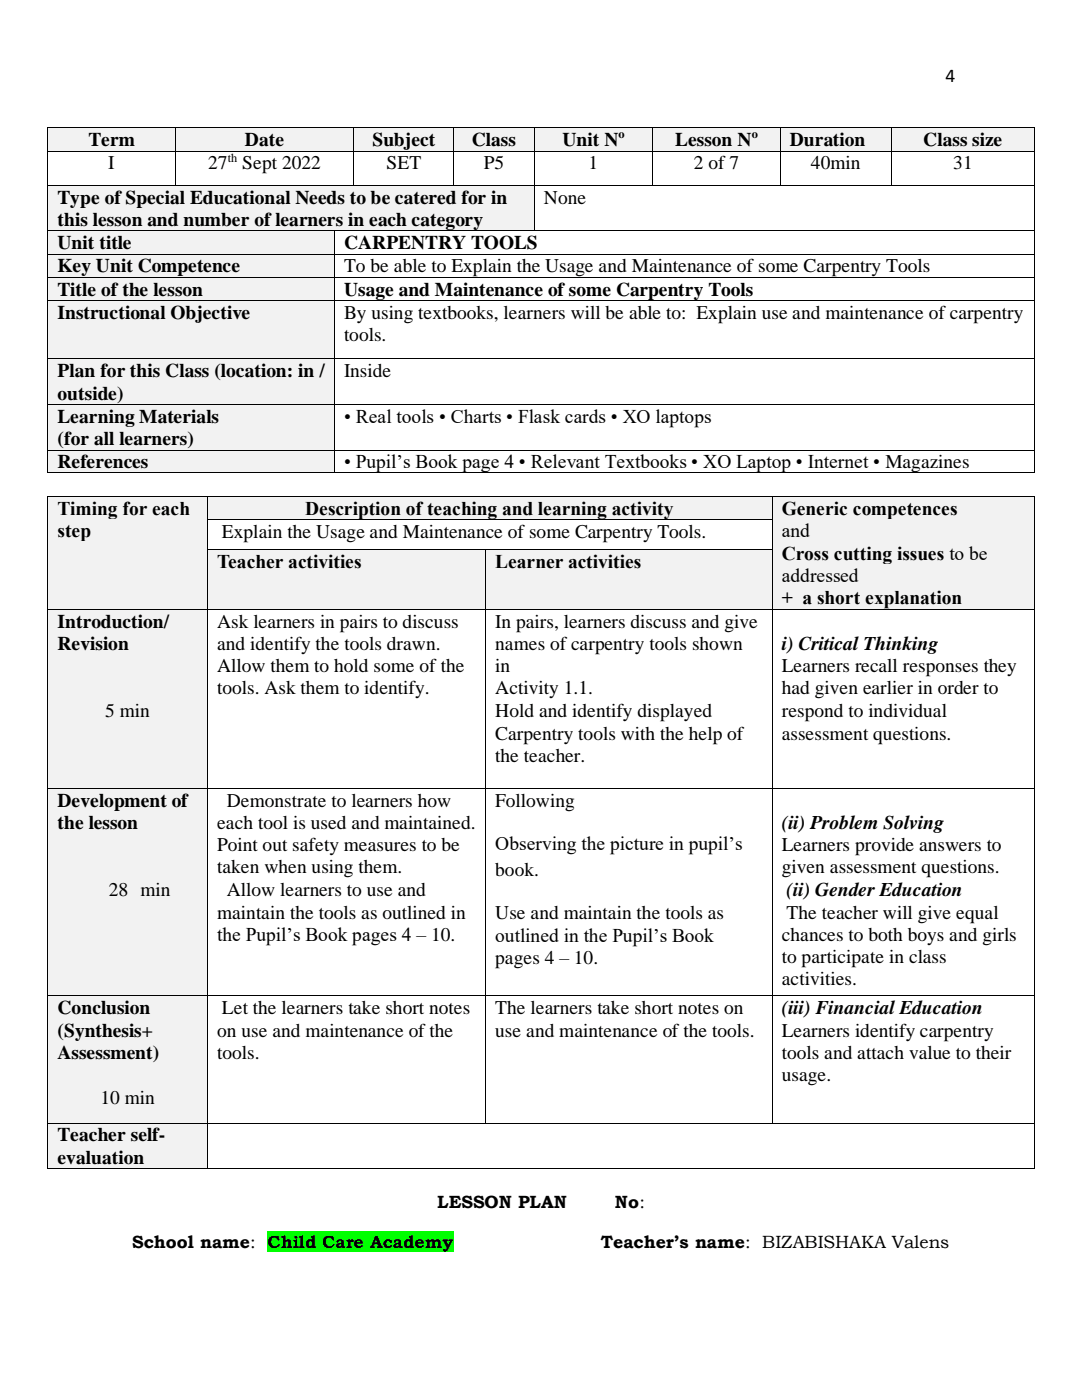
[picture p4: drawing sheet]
<svg xmlns="http://www.w3.org/2000/svg" width="216mm" height="279mm" viewBox="0 0 216 279" stroke-linecap="round" stroke-linejoin="round" font-family="sans-serif">
<defs><g id="words">
<g font-size="3.9">
<text x="188.6" y="16.4">4</text>
<text x="17.6" y="29.2">Term</text>
<text x="48.9" y="29.2">Date</text>
<text x="74.3" y="29.2">Subject</text>
<text x="94.1" y="29.2">Class</text>
<text x="112.2" y="29.2">Unit N</text>
<text x="134.7" y="29.2">Lesson N</text>
<text x="157.6" y="29.2">Duration</text>
<text x="184.2" y="29.2">Class size</text>
<text x="21.6" y="33.8">I</text>
<text x="41.6" y="33.8">27</text>
<text x="48.3" y="33.8">Sept 2022</text>
<text x="77.1" y="33.8">SET</text>
<text x="96.5" y="33.8">P5</text>
<text x="117.4" y="33.8">1</text>
<text x="138.4" y="33.8">2 of 7</text>
<text x="161.8" y="33.8">40min</text>
<text x="190.2" y="33.8">31</text>
<text x="11.5" y="40.7">Type of Special Educational Needs to be catered for in</text>
<text x="108.5" y="40.7">None</text>
<text x="11.5" y="45.1">this lesson and number of learners in each category</text>
<text x="11.5" y="49.8">Unit title</text>
<text x="68.6" y="49.8">CARPENTRY TOOLS</text>
<text x="11.5" y="54.3">Key Unit Competence</text>
<text x="11.5" y="59">Title of the lesson</text>
<text x="68.6" y="54.3">To be able to Explain the Usage and Maintenance of some Carpentry Tools</text>
<text x="68.6" y="59">Usage and Maintenance of some Carpentry Tools</text>
<text x="11.5" y="63.7">Instructional Objective</text>
<text x="68.6" y="63.7">By using textbooks, learners will be able to: Explain use and maintenance of carpentry</text>
<text x="68.6" y="68.1">tools.</text>
<text x="11.5" y="75.3">Plan for this Class (location: in /</text>
<text x="68.6" y="75.3">Inside</text>
<text x="11.5" y="79.8">outside)</text>
<text x="11.5" y="84.3">Learning Materials</text>
<text x="11.5" y="88.8">(for all learners)</text>
<text x="68.6" y="84.3">• Real tools • Charts • Flask cards • XO laptops</text>
<text x="11.5" y="93.4">References</text>
<text x="68.6" y="93.4">• Pupil’s Book page 4 • Relevant Textbooks • XO Laptop • Internet • Magazines</text>
<text x="11.5" y="102.8">Timing for each</text>
<text x="11.5" y="107.2">step</text>
<text x="44.3" y="107.4">Explain the Usage and Maintenance of some Carpentry Tools.</text>
<text x="60.9" y="102.8">Description of teaching and learning activity</text>
<text x="156" y="102.8">Generic competences</text>
<text x="156" y="107.2">and</text>
<text x="43.3" y="113.3">Teacher activities</text>
<text x="98.8" y="113.3">Learner activities</text>
<text x="156" y="111.7">Cross cutting issues to be</text>
<text x="156" y="116.1">addressed</text>
<text x="11.5" y="125.3">Introduction/</text>
<text x="43.3" y="125.3">Ask learners in pairs to discuss</text>
<text x="98.8" y="125.3">In pairs, learners discuss and give</text>
<text x="156" y="120.6">+ a short explanation</text>
<text x="11.5" y="129.7">Revision</text>
<text x="43.3" y="129.7">and identify the tools drawn.</text>
<text x="98.8" y="129.7">names of carpentry tools shown</text>
<text x="156" y="129.7">i) Critical Thinking</text>
<text x="43.3" y="134.2">Allow them to hold some of the</text>
<text x="98.8" y="134.2">in</text>
<text x="156" y="134.2">Learners recall responses they</text>
<text x="21" y="143.1">5 min</text>
<text x="43.3" y="138.6">tools. Ask them to identify.</text>
<text x="98.8" y="138.6">Activity 1.1.</text>
<text x="98.8" y="143.1">Hold and identify displayed</text>
<text x="156" y="138.6">had given earlier in order to</text>
<text x="156" y="143.1">respond to individual</text>
<text x="98.8" y="147.6">Carpentry tools with the help of</text>
<text x="156" y="147.6">assessment questions.</text>
<text x="98.8" y="152">the teacher.</text>
<text x="11.5" y="161">Development of</text>
<text x="45.3" y="161">Demonstrate to learners how</text>
<text x="98.8" y="161">Following</text>
<text x="11.5" y="165.4">the lesson</text>
<text x="43.3" y="165.4">each tool is used and maintained.</text>
<text x="156" y="165.4">(ii) Problem Solving</text>
<text x="43.3" y="169.9">Point out safety measures to be</text>
<text x="98.8" y="169.7">Observing the picture in pupil’s</text>
<text x="156" y="169.9">Learners provide answers to</text>
<text x="21.7" y="178.8">28 min</text>
<text x="43.3" y="174.3">taken when using them.</text>
<text x="45.3" y="178.8">Allow learners to use and</text>
<text x="98.8" y="174.8">book.</text>
<text x="156" y="174.3">given assessment questions.</text>
<text x="157" y="178.8">(ii) Gender Education</text>
<text x="43.3" y="183.3">maintain the tools as outlined in</text>
<text x="98.8" y="183.4">Use and maintain the tools as</text>
<text x="157" y="183.3">The teacher will give equal</text>
<text x="43.3" y="187.7">the Pupil’s Book pages 4 – 10.</text>
<text x="98.8" y="187.9">outlined in the Pupil’s Book</text>
<text x="156" y="187.7">chances to both boys and girls</text>
<text x="98.8" y="192.3">pages 4 – 10.</text>
<text x="156" y="192.2">to participate in class</text>
<text x="156" y="196.6">activities.</text>
<text x="11.5" y="202.4">Conclusion</text>
<text x="44.3" y="202.4">Let the learners take short notes</text>
<text x="98.8" y="202.4">The learners take short notes on</text>
<text x="156" y="202.4">(iii) Financial Education</text>
<text x="11.5" y="206.9">(Synthesis+</text>
<text x="43.3" y="206.9">on use and maintenance of the</text>
<text x="98.8" y="206.9">use and maintenance of the tools.</text>
<text x="156" y="206.9">Learners identify carpentry</text>
<text x="11.5" y="211.4">Assessment)</text>
<text x="43.3" y="211.4">tools.</text>
<text x="156" y="211.4">tools and attach value to their</text>
<text x="156" y="215.8">usage.</text>
<text x="20" y="220.3">10 min</text>
<text x="11.5" y="227.8">Teacher self-</text>
<text x="11.5" y="232.3">evaluation</text>
</g>
<g font-size="3.5">
<text x="87.3" y="241">LESSON PLAN</text>
<text x="122.7" y="241">No:</text>
<text x="26.4" y="249.1">School name:</text>
<text x="53.4" y="249.1">Child Care Academy</text>
<text x="119.9" y="249.1">Teacher’s name: BIZABISHAKA Valens</text>
</g>
<g font-size="2.5">
<text x="123.4" y="27.6">o</text>
<text x="150" y="27.6">o</text>
<text x="45.4" y="32.4">th</text>
</g>
</g></defs>
<g fill="#f2f2f2">
<path d="M9.6 25.6h25.3v4.5h-25.3z" fill-rule="evenodd"/>
<path d="M11.5 25.6h21.5v4.5h-21.5z" fill-rule="evenodd"/>
<path d="M35 25.6h35.5v4.5h-35.5z" fill-rule="evenodd"/>
<path d="M36.9 25.6h31.8v4.5h-31.8z" fill-rule="evenodd"/>
<path d="M70.7 25.6h19.6v4.5h-19.6z" fill-rule="evenodd"/>
<path d="M72.5 25.6h16.1v4.5h-16.1z" fill-rule="evenodd"/>
<path d="M90.5 25.6h16.1v4.5h-16.1z" fill-rule="evenodd"/>
<path d="M92.4 25.6h12.3v4.5h-12.3z" fill-rule="evenodd"/>
<path d="M106.8 25.6h23.3v4.5h-23.3z" fill-rule="evenodd"/>
<path d="M108.5 25.6h19.9v4.5h-19.9z" fill-rule="evenodd"/>
<path d="M130.3 25.6h25.3v4.5h-25.3z" fill-rule="evenodd"/>
<path d="M132.2 25.6h21.6v4.5h-21.6z" fill-rule="evenodd"/>
<path d="M155.8 25.6h22.1v4.5h-22.1z" fill-rule="evenodd"/>
<path d="M157.6 25.6h18.4v4.5h-18.4z" fill-rule="evenodd"/>
<path d="M178 25.6h28.4v4.5h-28.4z" fill-rule="evenodd"/>
<path d="M179.8 25.6h24.7v4.5h-24.7z" fill-rule="evenodd"/>
</g>
<g fill="#000">
<path d="M9.4 25.4h.2v.2h-.2z" fill-rule="evenodd"/>
<path d="M9.4 25.4h.2v.2h-.2z" fill-rule="evenodd"/>
<path d="M9.4 30.1h.2v.2h-.2z" fill-rule="evenodd"/>
<path d="M34.9 25.4h.1v.2h-.1z" fill-rule="evenodd"/>
<path d="M34.9 30.1h.1v.2h-.1z" fill-rule="evenodd"/>
<path d="M70.5 25.4h.2v.2h-.2z" fill-rule="evenodd"/>
<path d="M70.5 30.1h.2v.2h-.2z" fill-rule="evenodd"/>
<path d="M90.3 25.4h.2v.2h-.2z" fill-rule="evenodd"/>
<path d="M90.3 30.1h.2v.2h-.2z" fill-rule="evenodd"/>
<path d="M106.6 25.4h.2v.2h-.2z" fill-rule="evenodd"/>
<path d="M106.6 30.1h.2v.2h-.2z" fill-rule="evenodd"/>
<path d="M130.1 25.4h.2v.2h-.2z" fill-rule="evenodd"/>
<path d="M130.1 30.1h.2v.2h-.2z" fill-rule="evenodd"/>
<path d="M155.6 25.4h.2v.2h-.2z" fill-rule="evenodd"/>
<path d="M155.6 30.1h.2v.2h-.2z" fill-rule="evenodd"/>
<path d="M177.9 25.4h.1v.2h-.1z" fill-rule="evenodd"/>
<path d="M177.9 30.1h.1v.2h-.1z" fill-rule="evenodd"/>
<path d="M206.4 25.4h.2v.2h-.2z" fill-rule="evenodd"/>
<path d="M206.4 25.4h.2v.2h-.2z" fill-rule="evenodd"/>
<path d="M206.4 30.1h.2v.2h-.2z" fill-rule="evenodd"/>
</g>
<g fill="none" stroke="#000" stroke-width=".2">
<path d="M9.5 25.6v4.5M9.5 30.3v6.6M9.6 25.5h25.3M9.6 30.2h25.3M34.9 25.6v4.5M34.9 30.3v6.6M35 25.5h35.5M35 30.2h35.5M70.6 25.6v4.5M70.6 30.3v6.6M70.7 25.5h19.6M70.7 30.2h19.6"/>
<path d="M90.4 25.6v4.5M90.4 30.3v6.6M90.5 25.5h16.1M90.5 30.2h16.1M106.7 25.6v4.5M106.7 30.3v6.6M106.8 25.5h23.3M106.8 30.2h23.3M130.2 25.6v4.5M130.2 30.3v6.6M130.3 25.5h25.3M130.3 30.2h25.3"/>
<path d="M155.7 25.6v4.5M155.7 30.3v6.6M155.8 25.5h22.1M155.8 30.2h22.1M178 25.6v4.5M178 30.3v6.6M178 25.5h28.4M178 30.2h28.4M206.5 25.6v4.5M206.5 30.3v6.6"/>
</g>
<g fill="#f2f2f2">
<path d="M9.6 37.1h97v8.9h-97z" fill-rule="evenodd"/>
<path d="M11.5 37.1h93.2v4.5h-93.2z" fill-rule="evenodd"/>
<path d="M11.5 41.6h93.2v4.4h-93.2z" fill-rule="evenodd"/>
</g>
<g fill="#000">
<path d="M9.4 36.9h.2v.2h-.2z" fill-rule="evenodd"/>
<path d="M34.9 36.9h.1v.2h-.1z" fill-rule="evenodd"/>
<path d="M70.5 36.9h.2v.2h-.2z" fill-rule="evenodd"/>
<path d="M90.3 36.9h.2v.2h-.2z" fill-rule="evenodd"/>
<path d="M106.6 36.9h.2v.2h-.2z" fill-rule="evenodd"/>
<path d="M130.1 36.9h.2v.2h-.2z" fill-rule="evenodd"/>
<path d="M155.6 36.9h.2v.2h-.2z" fill-rule="evenodd"/>
<path d="M177.9 36.9h.1v.2h-.1z" fill-rule="evenodd"/>
<path d="M206.4 36.9h.2v.2h-.2z" fill-rule="evenodd"/>
</g>
<path d="M9.5 37.1v8.9M9.6 37h25.3M35 37h35.5M70.7 37h19.6M90.5 37h16.1M106.7 37.1v8.9M106.8 37h23.3M130.3 37h25.3M155.8 37h22.1M178 37h28.4M206.5 37.1v8.9" fill="none" stroke="#000" stroke-width=".2"/>
<g fill="#f2f2f2">
<path d="M9.6 46.1h57v4.5h-57z" fill-rule="evenodd"/>
<path d="M11.5 46.1h53.3v4.5h-53.3z" fill-rule="evenodd"/>
</g>
<g fill="#000">
<path d="M9.4 46h.2v.1h-.2z" fill-rule="evenodd"/>
<path d="M66.6 46h.2v.1h-.2z" fill-rule="evenodd"/>
<path d="M106.6 46h.2v.1h-.2z" fill-rule="evenodd"/>
<path d="M206.4 46h.2v.1h-.2z" fill-rule="evenodd"/>
</g>
<path d="M9.5 46.1v4.5M9.6 46.1h57M66.7 46.1v4.5M66.8 46.1h39.8M106.8 46.1h99.6M206.5 46.1v4.5" fill="none" stroke="#000" stroke-width=".2"/>
<g fill="#f2f2f2">
<path d="M9.6 50.8h57v4.4h-57z" fill-rule="evenodd"/>
<path d="M11.5 50.8h53.3v4.4h-53.3z" fill-rule="evenodd"/>
</g>
<g fill="#000">
<path d="M9.4 50.6h.2v.2h-.2z" fill-rule="evenodd"/>
<path d="M66.6 50.6h.2v.2h-.2z" fill-rule="evenodd"/>
<path d="M206.4 50.6h.2v.2h-.2z" fill-rule="evenodd"/>
</g>
<path d="M9.5 50.8v4.4M9.6 50.7h57M66.7 50.8v4.4M66.8 50.7h139.6M206.5 50.8v4.4" fill="none" stroke="#000" stroke-width=".2"/>
<g fill="#f2f2f2">
<path d="M9.6 55.4h57v4.5h-57z" fill-rule="evenodd"/>
<path d="M11.5 55.4h53.3v4.5h-53.3z" fill-rule="evenodd"/>
</g>
<g fill="#000">
<path d="M9.4 55.2h.2v.2h-.2z" fill-rule="evenodd"/>
<path d="M66.6 55.2h.2v.2h-.2z" fill-rule="evenodd"/>
<path d="M206.4 55.2h.2v.2h-.2z" fill-rule="evenodd"/>
</g>
<path d="M9.5 55.4v4.5M9.6 55.3h57M66.7 55.4v4.5M66.8 55.3h139.6M206.5 55.4v4.5" fill="none" stroke="#000" stroke-width=".2"/>
<g fill="#f2f2f2">
<path d="M9.6 60.1h57v11.4h-57z" fill-rule="evenodd"/>
<path d="M11.5 60.1h53.3v4.5h-53.3z" fill-rule="evenodd"/>
</g>
<g fill="#000">
<path d="M9.4 59.9h.2v.2h-.2z" fill-rule="evenodd"/>
<path d="M66.6 59.9h.2v.2h-.2z" fill-rule="evenodd"/>
<path d="M206.4 59.9h.2v.2h-.2z" fill-rule="evenodd"/>
</g>
<path d="M9.6 60h57M66.8 60h139.6M9.5 60.1v11.4M66.7 60.1v11.4M206.5 60.1v11.4" fill="none" stroke="#000" stroke-width=".2"/>
<g fill="#f2f2f2">
<path d="M9.6 71.6h57v9h-57z" fill-rule="evenodd"/>
<path d="M11.5 71.6h53.3v4.5h-53.3z" fill-rule="evenodd"/>
<path d="M11.5 76.1h53.3v4.5h-53.3z" fill-rule="evenodd"/>
</g>
<g fill="#000">
<path d="M9.4 71.5h.2v.1h-.2z" fill-rule="evenodd"/>
<path d="M66.6 71.5h.2v.1h-.2z" fill-rule="evenodd"/>
<path d="M206.4 71.5h.2v.1h-.2z" fill-rule="evenodd"/>
</g>
<path d="M9.5 71.6v9M9.6 71.6h57M66.7 71.6v9M66.8 71.6h139.6M206.5 71.6v9" fill="none" stroke="#000" stroke-width=".2"/>
<g fill="#f2f2f2">
<path d="M9.6 80.8h57v8.9h-57z" fill-rule="evenodd"/>
<path d="M11.5 80.8h53.3v4.4h-53.3z" fill-rule="evenodd"/>
<path d="M11.5 85.2h53.3v4.5h-53.3z" fill-rule="evenodd"/>
</g>
<g fill="#000">
<path d="M9.4 80.6h.2v.2h-.2z" fill-rule="evenodd"/>
<path d="M66.6 80.6h.2v.2h-.2z" fill-rule="evenodd"/>
<path d="M206.4 80.6h.2v.2h-.2z" fill-rule="evenodd"/>
</g>
<path d="M9.5 80.8v8.9M9.6 80.7h57M66.7 80.8v8.9M66.8 80.7h139.6M206.5 80.8v8.9" fill="none" stroke="#000" stroke-width=".2"/>
<g fill="#f2f2f2">
<path d="M9.6 89.9h57v4.4h-57z" fill-rule="evenodd"/>
<path d="M11.5 89.9h53.3v4.4h-53.3z" fill-rule="evenodd"/>
</g>
<g fill="#000">
<path d="M9.4 89.7h.2v.2h-.2z" fill-rule="evenodd"/>
<path d="M9.4 94.3h.2v.2h-.2z" fill-rule="evenodd"/>
<path d="M9.4 94.3h.2v.2h-.2z" fill-rule="evenodd"/>
<path d="M66.6 89.7h.2v.2h-.2z" fill-rule="evenodd"/>
<path d="M66.6 94.3h.2v.2h-.2z" fill-rule="evenodd"/>
<path d="M206.4 89.7h.2v.2h-.2z" fill-rule="evenodd"/>
<path d="M206.4 94.3h.2v.2h-.2z" fill-rule="evenodd"/>
<path d="M206.4 94.3h.2v.2h-.2z" fill-rule="evenodd"/>
</g>
<path d="M9.5 89.9v4.4M9.6 89.8h57M9.6 94.4h57M66.7 89.9v4.4M66.8 89.8h139.6M66.8 94.4h139.6M206.5 89.9v4.4" fill="none" stroke="#000" stroke-width=".2"/>
<g fill="#f2f2f2">
<path d="M9.6 99.2h31.7v22.3h-31.7z" fill-rule="evenodd"/>
<path d="M11.5 99.2h27.9v4.5h-27.9z" fill-rule="evenodd"/>
<path d="M11.5 103.7h27.9v4.4h-27.9z" fill-rule="evenodd"/>
<path d="M11.5 108.1h27.9v4.5h-27.9z" fill-rule="evenodd"/>
<path d="M11.5 112.6h27.9v4.4h-27.9z" fill-rule="evenodd"/>
<path d="M41.5 99.2h112.5v4.5h-112.5z" fill-rule="evenodd"/>
<path d="M43.3 99.2h108.8v4.5h-108.8z" fill-rule="evenodd"/>
<path d="M154.1 99.2h52.3v22.3h-52.3z" fill-rule="evenodd"/>
<path d="M156 99.2h48.5v4.5h-48.5z" fill-rule="evenodd"/>
<path d="M156 103.7h48.5v4.4h-48.5z" fill-rule="evenodd"/>
<path d="M156 108.1h48.5v4.5h-48.5z" fill-rule="evenodd"/>
<path d="M156 112.6h48.5v4.4h-48.5z" fill-rule="evenodd"/>
<path d="M156 117h48.5v4.5h-48.5z" fill-rule="evenodd"/>
</g>
<g fill="#000">
<path d="M9.4 99h.2v.2h-.2z" fill-rule="evenodd"/>
<path d="M9.4 99h.2v.2h-.2z" fill-rule="evenodd"/>
<path d="M41.3 99h.2v.2h-.2z" fill-rule="evenodd"/>
<path d="M154 99h.1v.2h-.1z" fill-rule="evenodd"/>
<path d="M206.4 99h.2v.2h-.2z" fill-rule="evenodd"/>
<path d="M206.4 99h.2v.2h-.2z" fill-rule="evenodd"/>
<path d="M9.4 103.7h.2v.1h-.2z" fill-rule="evenodd"/>
<path d="M41.3 103.7h.2v.1h-.2z" fill-rule="evenodd"/>
<path d="M154 103.7h.1v.1h-.1z" fill-rule="evenodd"/>
<path d="M206.4 103.7h.2v.1h-.2z" fill-rule="evenodd"/>
</g>
<path d="M9.5 99.2v4.5M9.6 99.1h31.7M41.4 99.2v4.5M41.5 99.1h112.5M154.1 99.2v4.5M154.1 99.1h52.3M206.5 99.2v4.5M9.5 103.8v5.7M41.4 103.8v5.7M41.5 103.8h112.5M154.1 103.8v5.7M206.5 103.8v5.7" fill="none" stroke="#000" stroke-width=".2"/>
<g fill="#f2f2f2">
<path d="M41.5 109.7h55.3v11.8h-55.3z" fill-rule="evenodd"/>
<path d="M43.3 109.7h51.6v4.5h-51.6z" fill-rule="evenodd"/>
<path d="M97 109.7h57v11.8h-57z" fill-rule="evenodd"/>
<path d="M98.8 109.7h53.3v4.5h-53.3z" fill-rule="evenodd"/>
</g>
<g fill="#000">
<path d="M9.4 109.5h.2v.2h-.2z" fill-rule="evenodd"/>
<path d="M41.3 109.5h.2v.2h-.2z" fill-rule="evenodd"/>
<path d="M96.8 109.5h.2v.2h-.2z" fill-rule="evenodd"/>
<path d="M154 109.5h.1v.2h-.1z" fill-rule="evenodd"/>
<path d="M206.4 109.5h.2v.2h-.2z" fill-rule="evenodd"/>
</g>
<path d="M9.5 109.7v11.8M41.4 109.7v11.8M41.5 109.6h55.3M96.9 109.7v11.8M97 109.6h57M154.1 109.7v11.8M206.5 109.7v11.8" fill="none" stroke="#000" stroke-width=".2"/>
<g fill="#f2f2f2">
<path d="M9.6 121.7h31.7v35.5h-31.7z" fill-rule="evenodd"/>
<path d="M11.5 121.7h27.9v4.5h-27.9z" fill-rule="evenodd"/>
<path d="M11.5 126.2h27.9v4.4h-27.9z" fill-rule="evenodd"/>
<path d="M11.5 130.6h27.9v4.5h-27.9z" fill-rule="evenodd"/>
<path d="M11.5 135.1h27.9v4.4h-27.9z" fill-rule="evenodd"/>
<path d="M11.5 139.5h27.9v4.5h-27.9z" fill-rule="evenodd"/>
</g>
<g fill="#000">
<path d="M9.4 121.5h.2v.2h-.2z" fill-rule="evenodd"/>
<path d="M41.3 121.5h.2v.2h-.2z" fill-rule="evenodd"/>
<path d="M96.8 121.5h.2v.2h-.2z" fill-rule="evenodd"/>
<path d="M154 121.5h.1v.2h-.1z" fill-rule="evenodd"/>
<path d="M206.4 121.5h.2v.2h-.2z" fill-rule="evenodd"/>
</g>
<path d="M9.5 121.7v35.5M9.6 121.6h31.7M41.4 121.7v35.5M41.5 121.6h55.3M96.9 121.7v35.5M97 121.6h57M154.1 121.7v35.5M154.1 121.6h52.3M206.5 121.7v35.5" fill="none" stroke="#000" stroke-width=".2"/>
<g fill="#f2f2f2">
<path d="M9.6 157.4h31.7v41.3h-31.7z" fill-rule="evenodd"/>
<path d="M11.5 157.4h27.9v4.5h-27.9z" fill-rule="evenodd"/>
<path d="M11.5 161.9h27.9v4.4h-27.9z" fill-rule="evenodd"/>
<path d="M11.5 166.3h27.9v4.5h-27.9z" fill-rule="evenodd"/>
<path d="M11.5 170.8h27.9v4.4h-27.9z" fill-rule="evenodd"/>
<path d="M11.5 175.2h27.9v4.5h-27.9z" fill-rule="evenodd"/>
</g>
<g fill="#000">
<path d="M9.4 157.2h.2v.2h-.2z" fill-rule="evenodd"/>
<path d="M41.3 157.2h.2v.2h-.2z" fill-rule="evenodd"/>
<path d="M96.8 157.2h.2v.2h-.2z" fill-rule="evenodd"/>
<path d="M154 157.2h.1v.2h-.1z" fill-rule="evenodd"/>
<path d="M206.4 157.2h.2v.2h-.2z" fill-rule="evenodd"/>
</g>
<path d="M9.5 157.4v41.3M9.6 157.3h31.7M41.4 157.4v41.3M41.5 157.3h55.3M96.9 157.4v41.3M97 157.3h57M154.1 157.4v41.3M154.1 157.3h52.3M206.5 157.4v41.3" fill="none" stroke="#000" stroke-width=".2"/>
<g fill="#f2f2f2">
<path d="M9.6 198.9h31.7v25.2h-31.7z" fill-rule="evenodd"/>
<path d="M11.5 198.9h27.9v4.4h-27.9z" fill-rule="evenodd"/>
<path d="M11.5 203.3h27.9v4.5h-27.9z" fill-rule="evenodd"/>
<path d="M11.5 207.8h27.9v4.5h-27.9z" fill-rule="evenodd"/>
<path d="M11.5 212.3h27.9v4.4h-27.9z" fill-rule="evenodd"/>
<path d="M11.5 216.7h27.9v4.5h-27.9z" fill-rule="evenodd"/>
</g>
<g fill="#000">
<path d="M9.4 198.7h.2v.2h-.2z" fill-rule="evenodd"/>
<path d="M41.3 198.7h.2v.2h-.2z" fill-rule="evenodd"/>
<path d="M96.8 198.7h.2v.2h-.2z" fill-rule="evenodd"/>
<path d="M154 198.7h.1v.2h-.1z" fill-rule="evenodd"/>
<path d="M206.4 198.7h.2v.2h-.2z" fill-rule="evenodd"/>
</g>
<path d="M9.5 198.9v25.2M9.6 198.8h31.7M41.4 198.9v25.2M41.5 198.8h55.3M96.9 198.9v25.2M97 198.8h57M154.1 198.9v25.2M154.1 198.8h52.3M206.5 198.9v25.2" fill="none" stroke="#000" stroke-width=".2"/>
<g fill="#f2f2f2">
<path d="M9.6 224.3h31.7v8.9h-31.7z" fill-rule="evenodd"/>
<path d="M11.5 224.3h27.9v4.4h-27.9z" fill-rule="evenodd"/>
<path d="M11.5 228.7h27.9v4.5h-27.9z" fill-rule="evenodd"/>
</g>
<g fill="#000">
<path d="M9.4 224.1h.2v.2h-.2z" fill-rule="evenodd"/>
<path d="M9.4 233.2h.2v.1h-.2z" fill-rule="evenodd"/>
<path d="M9.4 233.2h.2v.1h-.2z" fill-rule="evenodd"/>
<path d="M41.3 224.1h.2v.2h-.2z" fill-rule="evenodd"/>
<path d="M41.3 233.2h.2v.1h-.2z" fill-rule="evenodd"/>
<path d="M96.8 224.1h.2v.2h-.2z" fill-rule="evenodd"/>
<path d="M154 224.1h.1v.2h-.1z" fill-rule="evenodd"/>
<path d="M206.4 224.1h.2v.2h-.2z" fill-rule="evenodd"/>
<path d="M206.4 233.2h.2v.1h-.2z" fill-rule="evenodd"/>
<path d="M206.4 233.2h.2v.1h-.2z" fill-rule="evenodd"/>
</g>
<path d="M9.5 224.3v8.9M9.6 224.2h31.7M9.6 233.3h31.7M41.4 224.3v8.9M41.5 224.2h55.3M41.5 233.3h164.9M97 224.2h57M154.1 224.2h52.3M206.5 224.3v8.9" fill="none" stroke="#000" stroke-width=".2"/>
<path d="M53.4 245.8h37.1v4.1h-37.1z" fill-rule="evenodd" fill="#0f0"/>
<use href="#words"/>
</svg>
